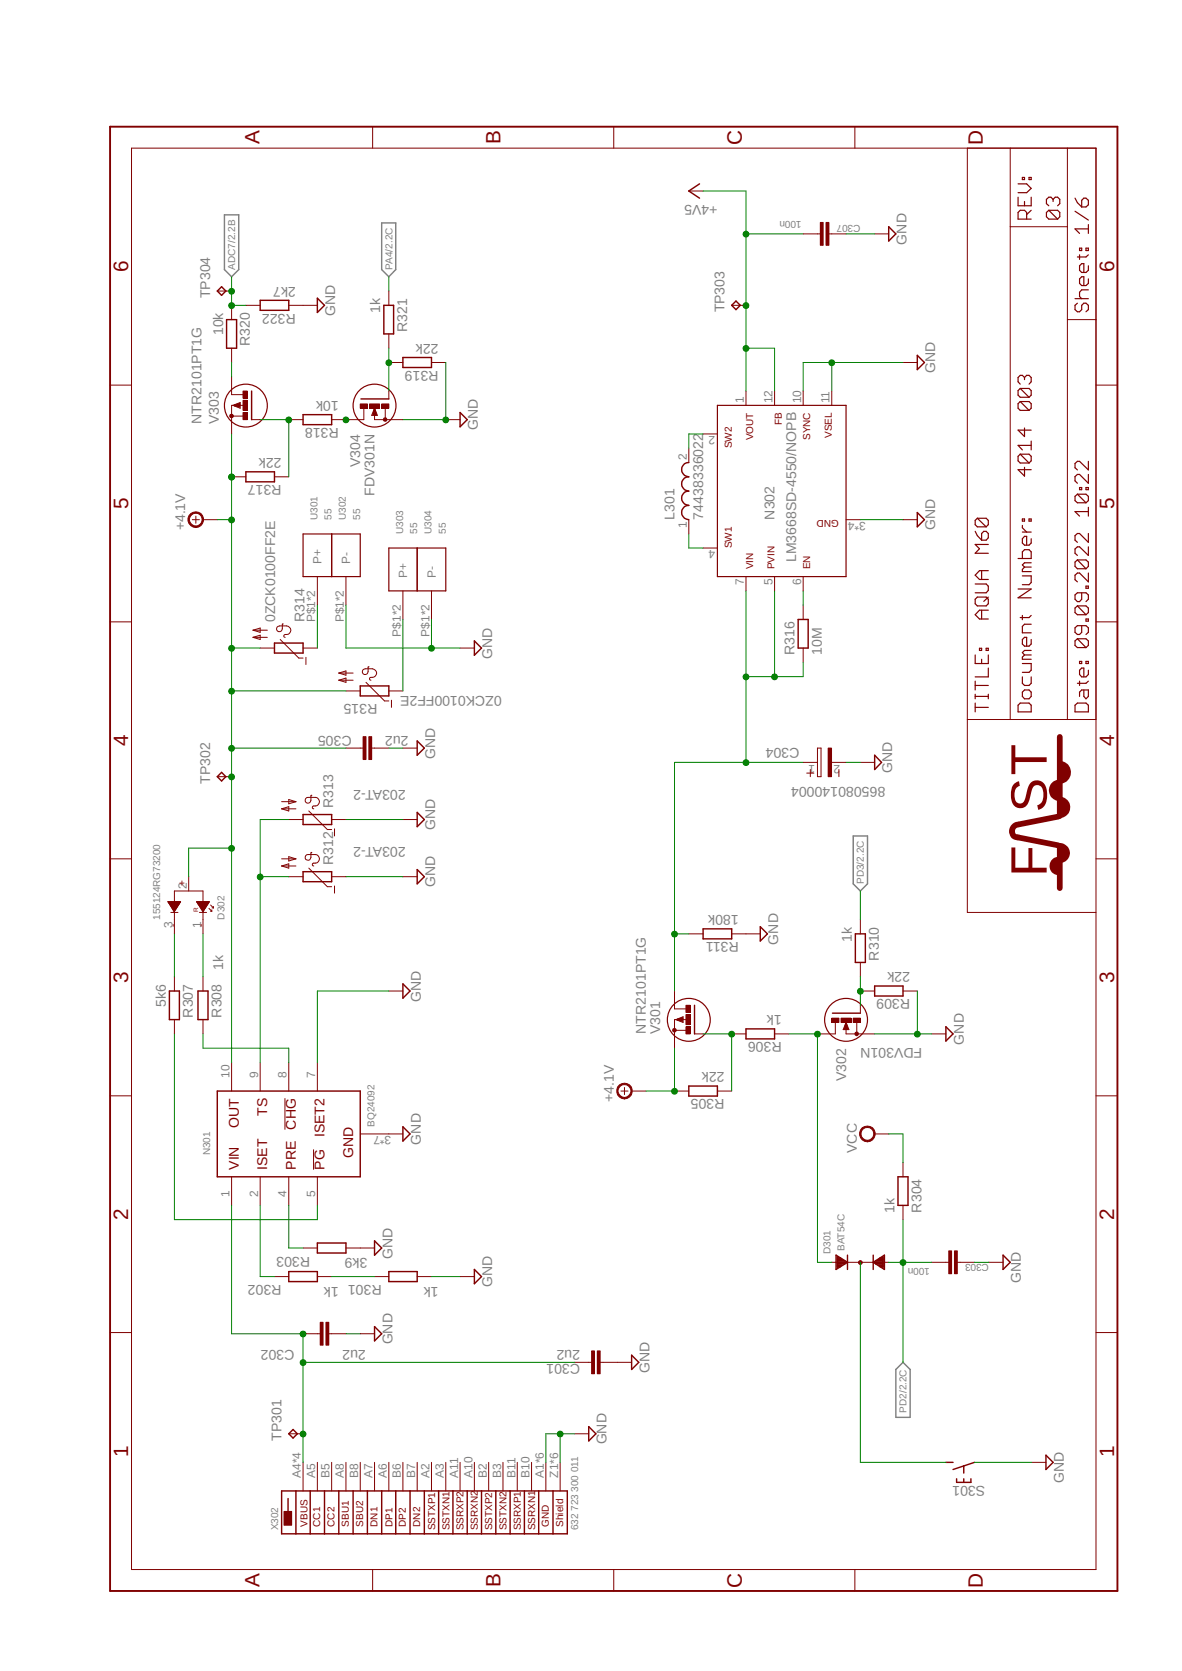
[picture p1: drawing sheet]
<svg xmlns="http://www.w3.org/2000/svg" width="210mm" height="297mm" viewBox="0 0 210 297" stroke-linecap="round" stroke-linejoin="round" font-family="sans-serif">
<defs><g id="words">
<text font-size="9.1" fill="#800000" x="186" y="155.8" transform="rotate(-90 186 155.8)">F ST</text>
<g font-size="3.7" fill="#800000">
<text x="46.1" y="25.7" transform="rotate(-90 46.1 25.7)">A</text>
<text x="88.9" y="25.7" transform="rotate(-90 88.9 25.7)">B</text>
<text x="131.8" y="25.7" transform="rotate(-90 131.8 25.7)">C</text>
<text x="174.6" y="25.7" transform="rotate(-90 174.6 25.7)">D</text>
<text x="22.8" y="48.4" transform="rotate(-90 22.8 48.4)">6</text>
<text x="198" y="48.4" transform="rotate(-90 198 48.4)">6</text>
<text x="22.8" y="90.5" transform="rotate(-90 22.8 90.5)">5</text>
<text x="198" y="90.5" transform="rotate(-90 198 90.5)">5</text>
<text x="22.8" y="132.6" transform="rotate(-90 22.8 132.6)">4</text>
<text x="198" y="132.6" transform="rotate(-90 198 132.6)">4</text>
<text x="22.8" y="174.7" transform="rotate(-90 22.8 174.7)">3</text>
<text x="198" y="174.7" transform="rotate(-90 198 174.7)">3</text>
<text x="22.8" y="216.8" transform="rotate(-90 22.8 216.8)">2</text>
<text x="198" y="216.8" transform="rotate(-90 198 216.8)">2</text>
<text x="22.8" y="259" transform="rotate(-90 22.8 259)">1</text>
<text x="198" y="259" transform="rotate(-90 198 259)">1</text>
<text x="46.1" y="282.1" transform="rotate(-90 46.1 282.1)">A</text>
<text x="88.9" y="282.1" transform="rotate(-90 88.9 282.1)">B</text>
<text x="131.8" y="282.2" transform="rotate(-90 131.8 282.2)">C</text>
<text x="174.6" y="282.2" transform="rotate(-90 174.6 282.2)">D</text>
</g>
<g font-size="2.5" fill="#808080">
<text x="127.5" y="36.5" transform="rotate(-180 127.5 36.5)">+4V5</text>
<text x="161.1" y="43.5" transform="rotate(-90 161.1 43.5)">GND</text>
<text x="37.3" y="53" transform="rotate(-90 37.3 53)">TP304</text>
<text x="52.6" y="51" transform="rotate(-180 52.6 51)">2k7</text>
<text x="39.6" y="59.6" transform="rotate(-90 39.6 59.6)">10k</text>
<text x="52.6" y="55.8" transform="rotate(-180 52.6 55.8)">R322</text>
<text x="59.6" y="56.2" transform="rotate(-90 59.6 56.2)">GND</text>
<text x="67.6" y="55.7" transform="rotate(-90 67.6 55.7)">1k</text>
<text x="72.3" y="59" transform="rotate(-90 72.3 59)">R321</text>
<text x="128.7" y="55.5" transform="rotate(-90 128.7 55.5)">TP303</text>
<text x="44.4" y="61.6" transform="rotate(-90 44.4 61.6)">R320</text>
<text x="77.9" y="61.1" transform="rotate(-180 77.9 61.1)">22k</text>
<text x="77.9" y="65.9" transform="rotate(-180 77.9 65.9)">R319</text>
<text x="60.2" y="71.3" transform="rotate(-180 60.2 71.3)">10k</text>
<text x="166.2" y="66.3" transform="rotate(-90 166.2 66.3)">GND</text>
<text x="35.8" y="75.4" transform="rotate(-90 35.8 75.4)">NTR2101PT1G</text>
<text x="38.9" y="75.4" transform="rotate(-90 38.9 75.4)">V303</text>
<text x="60.2" y="76.1" transform="rotate(-180 60.2 76.1)">R318</text>
<text x="84.9" y="76.5" transform="rotate(-90 84.9 76.5)">GND</text>
<text x="50" y="81.4" transform="rotate(-180 50 81.4)">22k</text>
<text x="64" y="83" transform="rotate(-90 64 83)">V304</text>
<text x="50" y="86.2" transform="rotate(-180 50 86.2)">R317</text>
<text x="66.5" y="88.1" transform="rotate(-90 66.5 88.1)">FDV301N</text>
<text x="32.9" y="94.3" transform="rotate(-90 32.9 94.3)">+4.1V</text>
<text x="119.8" y="92.4" transform="rotate(-90 119.8 92.4)">L301</text>
<text x="124.9" y="92.4" transform="rotate(-90 124.9 92.4)">74438336022</text>
<text x="137.6" y="92.4" transform="rotate(-90 137.6 92.4)">N302</text>
<text x="166.2" y="94.3" transform="rotate(-90 166.2 94.3)">GND</text>
<text x="141.4" y="99.9" transform="rotate(-90 141.4 99.9)">LM3668SD-4550/NOPB</text>
<text x="48.9" y="110.6" transform="rotate(-90 48.9 110.6)">0ZCK0100FF2E</text>
<text x="54.1" y="110.6" transform="rotate(-90 54.1 110.6)">R314</text>
<text x="87.5" y="117.1" transform="rotate(-90 87.5 117.1)">GND</text>
<text x="141.2" y="116.5" transform="rotate(-90 141.2 116.5)">R316</text>
<text x="146" y="116.5" transform="rotate(-90 146 116.5)">10M</text>
<text x="67.1" y="125.1" transform="rotate(-180 67.1 125.1)">R315</text>
<text x="89.2" y="123.7" transform="rotate(-180 89.2 123.7)">0ZCK0100FF2E</text>
<text x="62.5" y="130.8" transform="rotate(-180 62.5 130.8)">C305</text>
<text x="72.6" y="130.8" transform="rotate(-180 72.6 130.8)">2u2</text>
<text x="77.3" y="134.9" transform="rotate(-90 77.3 134.9)">GND</text>
<text x="142.1" y="133" transform="rotate(-180 142.1 133)">C304</text>
<text x="158.5" y="137.4" transform="rotate(-90 158.5 137.4)">GND</text>
<text x="37.3" y="139.3" transform="rotate(-90 37.3 139.3)">TP302</text>
<text x="59.2" y="143.6" transform="rotate(-90 59.2 143.6)">R313</text>
<text x="72.1" y="140.5" transform="rotate(-180 72.1 140.5)">203AT-2</text>
<text x="157.3" y="140" transform="rotate(-180 157.3 140)">865080140004</text>
<text x="77.3" y="147.6" transform="rotate(-90 77.3 147.6)">GND</text>
<text x="59.2" y="153.8" transform="rotate(-90 59.2 153.8)">R312</text>
<text x="72.1" y="150.6" transform="rotate(-180 72.1 150.6)">203AT-2</text>
<text x="77.3" y="157.7" transform="rotate(-90 77.3 157.7)">GND</text>
<text x="131.3" y="162.7" transform="rotate(-180 131.3 162.7)">180k</text>
<text x="131.3" y="167.5" transform="rotate(-180 131.3 167.5)">R311</text>
<text x="138.3" y="167.9" transform="rotate(-90 138.3 167.9)">GND</text>
<text x="151.3" y="167.4" transform="rotate(-90 151.3 167.4)">1k</text>
<text x="39.6" y="172.5" transform="rotate(-90 39.6 172.5)">1k</text>
<text x="156.1" y="170.7" transform="rotate(-90 156.1 170.7)">R310</text>
<text x="161.7" y="172.8" transform="rotate(-180 161.7 172.8)">22k</text>
<text x="29.5" y="178.9" transform="rotate(-90 29.5 178.9)">5k6</text>
<text x="74.8" y="178.1" transform="rotate(-90 74.8 178.1)">GND</text>
<text x="161.7" y="177.6" transform="rotate(-180 161.7 177.6)">R309</text>
<text x="34.2" y="180.9" transform="rotate(-90 34.2 180.9)">R307</text>
<text x="39.3" y="180.9" transform="rotate(-90 39.3 180.9)">R308</text>
<text x="114.8" y="183.8" transform="rotate(-90 114.8 183.8)">NTR2101PT1G</text>
<text x="117.3" y="183.8" transform="rotate(-90 117.3 183.8)">V301</text>
<text x="138.9" y="180.5" transform="rotate(-180 138.9 180.5)">1k</text>
<text x="138.9" y="185.3" transform="rotate(-180 138.9 185.3)">R306</text>
<text x="171.2" y="185.7" transform="rotate(-90 171.2 185.7)">GND</text>
<text x="128.7" y="190.6" transform="rotate(-180 128.7 190.6)">22k</text>
<text x="163.9" y="186.3" transform="rotate(-180 163.9 186.3)">FDV301N</text>
<text x="109" y="195.8" transform="rotate(-90 109 195.8)">+4.1V</text>
<text x="128.7" y="195.4" transform="rotate(-180 128.7 195.4)">R305</text>
<text x="150.3" y="192.2" transform="rotate(-90 150.3 192.2)">V302</text>
<text x="74.8" y="203.5" transform="rotate(-90 74.8 203.5)">GND</text>
<text x="152.2" y="204.9" transform="rotate(-90 152.2 204.9)">VCC</text>
<text x="159" y="215.5" transform="rotate(-90 159 215.5)">1k</text>
<text x="163.7" y="215.5" transform="rotate(-90 163.7 215.5)">R304</text>
<text x="55.1" y="223.4" transform="rotate(-180 55.1 223.4)">R303</text>
<text x="65.3" y="223.6" transform="rotate(-180 65.3 223.6)">3k9</text>
<text x="69.7" y="223.8" transform="rotate(-90 69.7 223.8)">GND</text>
<text x="50" y="228.4" transform="rotate(-180 50 228.4)">R302</text>
<text x="60.2" y="228.7" transform="rotate(-180 60.2 228.7)">1k</text>
<text x="67.8" y="228.4" transform="rotate(-180 67.8 228.4)">R301</text>
<text x="77.9" y="228.7" transform="rotate(-180 77.9 228.7)">1k</text>
<text x="87.5" y="228.8" transform="rotate(-90 87.5 228.8)">GND</text>
<text x="181.4" y="228.1" transform="rotate(-90 181.4 228.1)">GND</text>
<text x="52.3" y="240" transform="rotate(-180 52.3 240)">C302</text>
<text x="65" y="240" transform="rotate(-180 65 240)">2u2</text>
<text x="69.7" y="239" transform="rotate(-90 69.7 239)">GND</text>
<text x="103.1" y="240" transform="rotate(-180 103.1 240)">2u2</text>
<text x="103.1" y="242.5" transform="rotate(-180 103.1 242.5)">C301</text>
<text x="115.4" y="244.1" transform="rotate(-90 115.4 244.1)">GND</text>
<text x="50" y="256.1" transform="rotate(-90 50 256.1)">TP301</text>
<text x="107.8" y="256.8" transform="rotate(-90 107.8 256.8)">GND</text>
<text x="189" y="263.6" transform="rotate(-90 189 263.6)">GND</text>
<text x="175" y="264.1" transform="rotate(-180 175 264.1)">S301</text>
</g>
<g font-size="2.5" fill="#800000">
<text x="42.4" y="200.5" transform="rotate(-90 42.4 200.5)">OUT</text>
<text x="47.5" y="198.4" transform="rotate(-90 47.5 198.4)">TS</text>
<text x="52.6" y="200.8" transform="rotate(-90 52.6 200.8)">CHG</text>
<text x="57.7" y="202.1" transform="rotate(-90 57.7 202.1)">ISET2</text>
<text x="42.4" y="207.9" transform="rotate(-90 42.4 207.9)">VIN</text>
<text x="47.5" y="207.9" transform="rotate(-90 47.5 207.9)">ISET</text>
<text x="52.6" y="207.9" transform="rotate(-90 52.6 207.9)">PRE</text>
<text x="57.7" y="207.9" transform="rotate(-90 57.7 207.9)">PG</text>
<text x="62.7" y="205.9" transform="rotate(-90 62.7 205.9)">GND</text>
</g>
<g font-size="2.1" fill="#808080">
<text x="132.2" y="71.7" transform="rotate(-90 132.2 71.7)">1</text>
<text x="137.2" y="71.7" transform="rotate(-90 137.2 71.7)">12</text>
<text x="142.3" y="71.7" transform="rotate(-90 142.3 71.7)">10</text>
<text x="147.4" y="71.7" transform="rotate(-90 147.4 71.7)">11</text>
<text x="127.1" y="77.5" transform="rotate(-180 127.1 77.5)">2</text>
<text x="122" y="81.8" transform="rotate(-90 122 81.8)">2</text>
<text x="122" y="93.9" transform="rotate(-90 122 93.9)">1</text>
<text x="153.8" y="92.7" transform="rotate(-180 153.8 92.7)">3*4</text>
<text x="57.1" y="100.2" transform="rotate(-90 57.1 100.2)">P+</text>
<text x="62.2" y="100.2" transform="rotate(-90 62.2 100.2)">P-</text>
<text x="127.1" y="97.8" transform="rotate(-180 127.1 97.8)">4</text>
<text x="72.3" y="102.7" transform="rotate(-90 72.3 102.7)">P+</text>
<text x="77.4" y="102.7" transform="rotate(-90 77.4 102.7)">P-</text>
<text x="132.2" y="104.1" transform="rotate(-90 132.2 104.1)">7</text>
<text x="137.2" y="104.1" transform="rotate(-90 137.2 104.1)">5</text>
<text x="142.3" y="104.1" transform="rotate(-90 142.3 104.1)">6</text>
<text x="56" y="110.6" transform="rotate(-90 56 110.6)">P$1*2</text>
<text x="61.1" y="110.6" transform="rotate(-90 61.1 110.6)">P$1*2</text>
<text x="71.2" y="113.2" transform="rotate(-90 71.2 113.2)">P$1*2</text>
<text x="76.3" y="113.2" transform="rotate(-90 76.3 113.2)">P$1*2</text>
<text x="144.9" y="135.9" transform="rotate(-180 144.9 135.9)">1</text>
<text x="149.3" y="135.9" transform="rotate(-180 149.3 135.9)">2</text>
<text x="33.2" y="158" transform="rotate(-90 33.2 158)">2</text>
<text x="30.6" y="165" transform="rotate(-90 30.6 165)">3</text>
<text x="35.7" y="165" transform="rotate(-90 35.7 165)">1</text>
<text x="40.8" y="191.6" transform="rotate(-90 40.8 191.6)">10</text>
<text x="45.8" y="191.6" transform="rotate(-90 45.8 191.6)">9</text>
<text x="50.9" y="191.6" transform="rotate(-90 50.9 191.6)">8</text>
<text x="56" y="191.6" transform="rotate(-90 56 191.6)">7</text>
<text x="69.5" y="201.9" transform="rotate(-180 69.5 201.9)">3*7</text>
<text x="40.8" y="212.7" transform="rotate(-90 40.8 212.7)">1</text>
<text x="45.8" y="212.7" transform="rotate(-90 45.8 212.7)">2</text>
<text x="50.9" y="212.7" transform="rotate(-90 50.9 212.7)">4</text>
<text x="56" y="212.7" transform="rotate(-90 56 212.7)">5</text>
<text x="53.5" y="262.7" transform="rotate(-90 53.5 262.7)">A4*4</text>
<text x="56" y="262.7" transform="rotate(-90 56 262.7)">A5</text>
<text x="58.5" y="262.7" transform="rotate(-90 58.5 262.7)">B5</text>
<text x="61.1" y="262.7" transform="rotate(-90 61.1 262.7)">A8</text>
<text x="63.6" y="262.7" transform="rotate(-90 63.6 262.7)">B8</text>
<text x="66.2" y="262.7" transform="rotate(-90 66.2 262.7)">A7</text>
<text x="68.7" y="262.7" transform="rotate(-90 68.7 262.7)">A6</text>
<text x="71.2" y="262.7" transform="rotate(-90 71.2 262.7)">B6</text>
<text x="73.8" y="262.7" transform="rotate(-90 73.8 262.7)">B7</text>
<text x="76.3" y="262.7" transform="rotate(-90 76.3 262.7)">A2</text>
<text x="78.9" y="262.7" transform="rotate(-90 78.9 262.7)">A3</text>
<text x="81.4" y="262.7" transform="rotate(-90 81.4 262.7)">A11</text>
<text x="83.9" y="262.7" transform="rotate(-90 83.9 262.7)">A10</text>
<text x="86.5" y="262.7" transform="rotate(-90 86.5 262.7)">B2</text>
<text x="89" y="262.7" transform="rotate(-90 89 262.7)">B3</text>
<text x="91.6" y="262.7" transform="rotate(-90 91.6 262.7)">B11</text>
<text x="94.1" y="262.7" transform="rotate(-90 94.1 262.7)">B10</text>
<text x="96.6" y="262.7" transform="rotate(-90 96.6 262.7)">A1*6</text>
<text x="99.2" y="262.7" transform="rotate(-90 99.2 262.7)">Z1*6</text>
</g>
<g font-size="1.8" fill="#808080">
<text x="142.4" y="39.3" transform="rotate(-180 142.4 39.3)">100n</text>
<text x="152.9" y="39.9" transform="rotate(-180 152.9 39.9)">C307</text>
<text x="41.8" y="47.9" transform="rotate(-90 41.8 47.9)">ADC7/2.2B</text>
<text x="69.7" y="47.9" transform="rotate(-90 69.7 47.9)">PA4/2.2C</text>
<text x="56.4" y="92.4" transform="rotate(-90 56.4 92.4)">U301</text>
<text x="58.9" y="92.4" transform="rotate(-90 58.9 92.4)">55</text>
<text x="61.5" y="92.4" transform="rotate(-90 61.5 92.4)">U302</text>
<text x="64" y="92.4" transform="rotate(-90 64 92.4)">55</text>
<text x="71.6" y="94.9" transform="rotate(-90 71.6 94.9)">U303</text>
<text x="74.1" y="94.9" transform="rotate(-90 74.1 94.9)">55</text>
<text x="76.7" y="94.9" transform="rotate(-90 76.7 94.9)">U304</text>
<text x="79.2" y="94.9" transform="rotate(-90 79.2 94.9)">55</text>
<text x="153.5" y="157.1" transform="rotate(-90 153.5 157.1)">PD3/2.2C</text>
<text x="28.4" y="163.4" transform="rotate(-90 28.4 163.4)">155124RG73200</text>
<text x="39.9" y="163.4" transform="rotate(-90 39.9 163.4)">D302</text>
<text x="66.5" y="200.3" transform="rotate(-90 66.5 200.3)">BQ24092</text>
<text x="37.3" y="205.4" transform="rotate(-90 37.3 205.4)">N301</text>
<text x="147.5" y="222.9" transform="rotate(-90 147.5 222.9)">D301</text>
<text x="150.1" y="222.4" transform="rotate(-90 150.1 222.4)">BAT54C</text>
<text x="165.2" y="225.4" transform="rotate(-180 165.2 225.4)">100n</text>
<text x="175.7" y="224.7" transform="rotate(-180 175.7 224.7)">C303</text>
<text x="161.1" y="251.1" transform="rotate(-90 161.1 251.1)">PD2/2.2C</text>
<text x="49.4" y="272" transform="rotate(-90 49.4 272)">X302</text>
<text x="102.7" y="272" transform="rotate(-90 102.7 272)">632 723 300 011</text>
</g>
<g font-size="1.8" fill="#800000">
<text x="138.9" y="75.6" transform="rotate(-90 138.9 75.6)">FB</text>
<text x="147.8" y="77.9" transform="rotate(-90 147.8 77.9)">VSEL</text>
<text x="130" y="79.7" transform="rotate(-90 130 79.7)">SW2</text>
<text x="133.8" y="78.3" transform="rotate(-90 133.8 78.3)">VOUT</text>
<text x="144" y="78.2" transform="rotate(-90 144 78.2)">SYNC</text>
<text x="149.1" y="92.4" transform="rotate(-180 149.1 92.4)">GND</text>
<text x="130" y="97.5" transform="rotate(-90 130 97.5)">SW1</text>
<text x="133.8" y="101.2" transform="rotate(-90 133.8 101.2)">VIN</text>
<text x="137.6" y="101.2" transform="rotate(-90 137.6 101.2)">PVIN</text>
<text x="144" y="101.2" transform="rotate(-90 144 101.2)">EN</text>
<text x="33" y="157.5" transform="rotate(-90 33 157.5)">+</text>
<text x="31.3" y="164.7" transform="rotate(-90 31.3 164.7)">-</text>
<text x="36.3" y="164.7" transform="rotate(-90 36.3 164.7)">-</text>
<text x="54.6" y="271.4" transform="rotate(-90 54.6 271.4)">VBUS</text>
<text x="56.9" y="271.4" transform="rotate(-90 56.9 271.4)">CC1</text>
<text x="59.4" y="271.4" transform="rotate(-90 59.4 271.4)">CC2</text>
<text x="62" y="271.4" transform="rotate(-90 62 271.4)">SBU1</text>
<text x="64.5" y="271.4" transform="rotate(-90 64.5 271.4)">SBU2</text>
<text x="67.1" y="271.4" transform="rotate(-90 67.1 271.4)">DN1</text>
<text x="69.7" y="271.4" transform="rotate(-90 69.7 271.4)">DP1</text>
<text x="72.1" y="271.4" transform="rotate(-90 72.1 271.4)">DP2</text>
<text x="74.6" y="271.4" transform="rotate(-90 74.6 271.4)">DN2</text>
<text x="77.3" y="272" transform="rotate(-90 77.3 272)">SSTXP1</text>
<text x="79.8" y="272" transform="rotate(-90 79.8 272)">SSTXN1</text>
<text x="82.4" y="272" transform="rotate(-90 82.4 272)">SSRXP2</text>
<text x="84.9" y="272" transform="rotate(-90 84.9 272)">SSRXN2</text>
<text x="87.5" y="272" transform="rotate(-90 87.5 272)">SSTXP2</text>
<text x="90" y="272" transform="rotate(-90 90 272)">SSTXN2</text>
<text x="92.5" y="272" transform="rotate(-90 92.5 272)">SSRXP1</text>
<text x="95.1" y="272" transform="rotate(-90 95.1 272)">SSRXN1</text>
<text x="97.5" y="271.4" transform="rotate(-90 97.5 271.4)">GND</text>
<text x="100" y="271.4" transform="rotate(-90 100 271.4)">Shield</text>
</g>
<text font-size="1.1" fill="#800000" x="35.2" y="162" transform="rotate(-90 35.2 162)">R</text>
</g></defs>
<path d="M19.2 22.2l179.9 261.1M199.1 22.2l-179.9 261.1" fill="none" stroke="#fff" stroke-width=".18"/>
<path d="M39.9 38.2h2.5v9.7l-1.3 1.3-1.2-1.3zM67.8 39.6h2.5v8.3l-1.2 1.3-1.3-1.3zM151.6 148.6h2.5v8.5l-1.2 1.3-1.3-1.3zM159.2 243.4l1.2-1.3 1.3 1.3v8.5h-2.5z" fill="none" stroke="#808080" stroke-width=".25"/>
<path d="M40.3 56.8h1.7v5.1h-1.7zM46.2 53.4h5.1v1.8h-5.1zM56.4 53l1.3 1.3-1.3 1.2zM68.2 54.3h1.7v5.1h-1.7zM53.8 73.7h5.1v1.8h-5.1zM71.6 63.5h5.1v1.8h-5.1zM81.7 73.3l1.3 1.3-1.3 1.3zM43.7 83.9h5.1v1.7h-5.1z" fill="none" stroke="#800000" stroke-width=".25"/>
<g fill="none" stroke="#800000" stroke-width=".18">
<path d="M23.4 26.3h171.3v252.7h-171.3zM66.2 22.5v3.8M109.1 22.5v3.8M151.9 22.5v3.8M171.9 26.3v135.9h22.8M179.5 26.3v101.6M189.7 26.3v101.6M41.1 54.3v2.5M43.7 54.3h2.5M51.3 54.3h5.1M69.1 51.7v2.6M69.1 59.4v2.5"/>
<path d="M179.5 40.3h10.2M189.7 56.8h5M19.6 68.5h3.8M41.1 61.9v2.5M51.3 74.6h2.5M58.9 74.6h2.6M69.1 64.4h2.5M76.7 64.4h2.5M79.2 74.6h2.5M194.7 68.5h3.8M41.1 84.8h2.6M48.8 84.8h2.5"/>
<path d="M19.6 110.5h3.8M194.7 110.5h3.8M171.9 127.9h22.8M19.6 152.7h3.8M194.7 152.7h3.8M19.6 194.8h3.8M194.7 194.8h3.8M19.6 236.9h3.8M56.4 237.1h.5M58.4 237.1h.5M194.7 236.9h3.8M66.2 279v3.8"/>
<path d="M109.1 279v3.8M151.9 279v3.8"/>
</g>
<g fill="none" stroke="#800000" stroke-width="1">
<path d="M187.7 139.8v1.6M188.3 139.1a1.4 1.4 0 0 0-1.4 1.4 1.4 1.4 0 0 0 1.4 1.4M188.3 131v13.8M188.5 135.8a1.54 1.54 0 0 1 1.3 1.6 1.54 1.54 0 0 1-1.5 1.4M189 136.5h-.2v1.8M180.9 146.6a1.18 1.18 0 0 0-1.1 .9 1.18 1.18 0 0 0 .6 1.3h.6M181.1 148.9l6.9 1.3M187.7 153.5v1.3M188 145.2l-6.9 1.3M188.1 150.3h.2M188.1 145.1h.2M188.3 152.8a1.15 1.15 0 0 0-1.3 1 1.15 1.15 0 0 0 1 1.3"/>
<path d="M188.3 152.9a1.27 1.27 0 0 0 1.3-1.3 1.27 1.27 0 0 0-1.3-1.2v7.5M188.5 142.1a1.41 1.41 0 0 1 1.2 1.5 1.41 1.41 0 0 1-1.4 1.3M188.8 143.1v1.3M189 151v1.5"/>
</g>
<path d="M189 136.8v1.2" fill="none" stroke="#800000" stroke-width="1.3"/>
<g fill="none" stroke="#800000" stroke-width=".21">
<path d="M180.9 35.1v1.5h2.3v-1.5M180.9 32.7h1.5l.8 .8-.8 .7h-1.5M181.7 31.5h.3v.4h-.3zM182 35.8v.8M182.4 38.9v-1.1l-.4-.4h-.7l-.4 .4v1.1h2.3M182.8 31.5h.4v.4h-.4zM183.2 37.4l-.8 .7M186.4 37.4l-.5 .4v.7l.5 .4h1.5M186.4 37.4h1.5l.4 .4v.7l-.4 .4M186.4 37.4l1.5 1.5M187.1 35.4l-.4-.3h-.3l-.5 .3v.8l.5 .4M187.1 35.4l.4-.3h.4l.4 .3v.8l-.4 .4"/>
<path d="M187.1 35.4v.4M191 37.5l2.4 1.6M191 35.2l.4 .8 .8 .8M192.2 35.6l.4-.4h.4l.4 .4v.8l-.4 .4h-.8zM193.4 39.9v1.6M191 53.1h2.4M191.4 53.9l-.4 .4v.7l.4 .4h.4l.4-.4v-.7l.4-.4h.4l.4 .4v.7l-.4 .4M191.8 44.1h.4v.4h-.4zM191.8 45.3v.8M193 44.1h.4v.4h-.4zM193.4 47.2v.8l-.4 .4h-.8l-.4-.4v-.8l.4-.3h.4v1.5M193.4 49.6v.8l-.4 .4h-.8l-.4-.4v-.8l.4-.4h.4v1.6"/>
<path d="M193.4 51.5h-1.2l-.4 .4v.8l.4 .4M193.4 45.3l-.4 .4h-1.6M193.4 40.7h-2.4l.8 .8M181.3 69l-.4 .4v.8l.4 .4h1.5M181.3 71.4l-.4 .4v.8l.4 .3h1.5M181.3 69h1.5l.4 .4v.8l-.4 .4M181.3 71.4h1.5l.4 .4v.8l-.4 .3M181.3 71.4l1.5 1.5M181.3 69l1.5 1.6M182 67.1l-.3-.4h-.4l-.4 .4v.8l.4 .4M182 67.1l.4-.4h.4l.4 .4v.8l-.4 .4M182 67.1v.4"/>
<path d="M182 76.1v1.5l-1.1-1.1h2.3M183.2 78.4v1.6M183.2 79.2h-2.3l.8 .8M173.3 94.4l.4 .8 .7 .8M173.7 92.1l-.4 .4v.8l.4 .3h1.5M173.7 92.1h1.5l.4 .4v.8l-.4 .3M173.7 92.1l1.5 1.5M174.4 94.8l.4-.4h.4l.4 .4v.8l-.4 .4h-.8zM175.6 96.8h-2.3l.7 .7-.7 .8h2.3M180.9 99.3h2.3v-1.2l-.4-.4h-.8l-.3 .4v1.2M181.3 80.7l-.4 .4v.8l.4 .4h1.5M181.3 80.7h1.5l.4 .4v.8l-.4 .4"/>
<path d="M181.3 80.7l1.5 1.6M181.7 92.2h.3v.4h-.3zM181.7 93.4v.4l.7 .8M181.7 94.6h1.5M182 83.1v1.5l-1.1-1.1h2.3M182.8 92.2h.4v.4h-.4zM183.2 95.8v.7l-.4 .4h-.8l-.3-.4v-.7l.3-.5h.4v1.6M191.4 87.8h1.6l.4 .4v.8l-.4 .4M191.4 99.5h1.6l.4 .4v.8l-.4 .4M191.4 87.8l-.4 .4v.8l.4 .4h1.6M191.4 99.5l-.4 .4v.8l.4 .4h1.6M191.4 99.5l1.6 1.6"/>
<path d="M191.4 87.8l1.6 1.6M191.8 86.7h.4v.3h-.4zM193 86.7h.4v.3h-.4zM193.4 82v1.5l-1.6-1.5h-.4l-.4 .4v.7l.4 .4M193.4 84.3v1.6l-1.6-1.6h-.4l-.4 .4v.8l.4 .4M193.4 90.2v1.5M193.4 94.8v1.6l-1.6-1.6h-.4l-.4 .4v.8l.4 .4M193.4 97.2v1.5l-1.6-1.5h-.4l-.4 .4v.7l.4 .4M193.4 90.9h-2.4l.8 .8M173.3 116.4v1.5h2.3v-1.5M173.3 103.8h1.9l.4 .4v.7l-.4 .5h-1.9M173.7 106.1h1.5l.4 .4v.8l-.4 .4h-1.5l-.4-.4v-.8z"/>
<path d="M174 115.2h.4v.4h-.4zM174.4 101.4v1.6M174.4 108.5v1.5M174.4 117.2v.7M175.2 115.2h.4v.4h-.4zM175.6 118.7v1.6h-2.3M175.6 108.5h-1.6l-.7 .8 .7 .7h1.6M175.6 106.1l-.8 .8M175.6 101.4h-1.6l-.7 .8 .7 .8h1.6M180.9 104.7h2.3l-2.3 1.6h2.3M181.7 117.9h1.5v1.2l-.4 .4h-1.1M181.7 102.4h1.5v1.1l-.4 .4h-1.1"/>
<path d="M181.7 109.4v.8M182 100.8l-.3 .4v.4h1.5M182 116.4l-.3 .4v.4h1.5M182 116.4h1.2M182 100.8h1.2M183.2 113.7v.8l-.4 .4h-.8l-.3-.4v-.8l.3-.4h.4v1.6M183.2 111h-1.2l-.3 .3v1.2h1.5M183.2 115.6h-1.2l-.3 .4 .3 .4M183.2 109.4l-.4 .4h-1.5M183.2 100h-1.2l-.3 .4 .3 .4M191.4 107.7h1.6l.4 .4v.8l-.4 .4M191.4 113.5h1.6l.4 .4v.8l-.4 .4"/>
<path d="M191.4 107.7l-.4 .4v.8l.4 .4h1.6M191.4 113.5l-.4 .4v.8l.4 .4h1.6M191.4 113.5l1.6 1.6M191.4 107.7l1.6 1.6M191.8 117.6h.4v.3h-.4zM192.2 105.4v1.1l-.4 .4h-.4l-.4-.4v-.8l.4-.3h1.6l.4 .3v.8l-.4 .4M192.2 111.2v1.2l-.4 .4h-.4l-.4-.4v-.8l.4-.4h1.6l.4 .4v.8l-.4 .4M193 104.2h.4v.4h-.4zM193 110h.4v.4h-.4zM193 117.6h.4v.3h-.4zM193.4 101.9v1.5l-1.6-1.5h-.4l-.4 .3v.8l.4 .4M193.4 119.1v.8l-.4 .4h-.8l-.4-.4v-.8l.4-.4h.4v1.6"/>
<path d="M173.3 125.7h2.3M173.3 121.1v1.5M173.3 123.4v.8M173.3 125v1.5M173.3 123.8h2.3M173.3 121.8h2.3M175.6 123.4v.8M180.9 125.3l.4-.3h1.5l.4 .3v1.2h-2.3zM181.7 120.3v1.2l.3 .3h.8l.4-.3v-1.2M182 122.6h.8l.4 .4v.8l-.4 .4h-.8l-.3-.4v-.8zM191 125.3l.4-.3h1.6l.4 .3v1.2h-2.4zM191.8 121.1v.7"/>
<path d="M192.6 122.6v1.2l.4 .4 .4-.4v-1.2h-1.2l-.4 .4v.8M193.4 121.1l-.4 .4h-1.6"/>
</g>
<path d="M19.6 22.5h178.9v260.3h-178.9z" fill="none" stroke="#800000" stroke-width=".34"/>
<path d="M57.9 235h.5v4.1h-.5z" fill-rule="evenodd" fill="#800000"/>
<path d="M57.9 235h.5v4.1h-.5z" fill="none" stroke="#800000" stroke-width=".18"/>
<path d="M56.9 235h.5v4.1h-.5z" fill-rule="evenodd" fill="#800000"/>
<path d="M64 133h.5M66 133h.5M69.1 201.5h2.5M48.8 226.9h2.5M53.8 237.1h2.6M53.8 221.8h2.6M56.4 226.9h2.5M56.9 235h.5v4.1h-.5zM58.9 237.1h2.6M61.5 221.8h5M64 237.1h2.5M81.7 226.9h2.6" fill="none" stroke="#800000" stroke-width=".18"/>
<path d="M71.6 200.3l1.3 1.2-1.3 1.3zM51.3 226h5.1v1.8h-5.1zM56.4 220.9h5.1v1.8h-5.1zM66.5 220.6l1.3 1.2-1.3 1.3zM66.5 235.8l1.3 1.3-1.3 1.2zM84.3 225.6l1.3 1.3-1.3 1.3z" fill="none" stroke="#800000" stroke-width=".25"/>
<path d="M65.5 130.9h.5v4.1h-.5z" fill-rule="evenodd" fill="#800000"/>
<path d="M65.5 130.9h.5v4.1h-.5z" fill="none" stroke="#800000" stroke-width=".18"/>
<path d="M64.5 130.9h.5v4.1h-.5z" fill-rule="evenodd" fill="#800000"/>
<g fill="none" stroke="#800000" stroke-width=".18">
<path d="M160.4 92.4h2.6M81.7 115.2h2.6M61.5 133h2.5M64.5 130.9h.5v4.1h-.5zM66.5 133h2.6M71.6 133h2.5M31 173.6v2.5M36.1 173.6v2.5M69.1 176.1h2.5M122.4 166h2.5M130 166h5.1M152.9 176.1h2.5"/>
<path d="M152.9 163.4v2.6M152.9 171.1v2.5M160.4 176.1h2.6M31 181.2v2.6M36.1 181.2v2.6M119.8 193.9h2.6M127.5 193.9h2.5M130 183.8h2.5M137.6 183.8h2.6M165.5 183.8h2.6M104.6 242.1h.5M106.6 242.1h.5"/>
</g>
<g fill="none" stroke="#800000" stroke-width=".25">
<path d="M163 91.1l1.3 1.3-1.3 1.2zM84.3 113.9l1.3 1.3-1.3 1.3zM74.1 131.7l1.3 1.3-1.3 1.2zM30.1 176.1h1.8v5.1h-1.8zM35.2 176.1h1.8v5.1h-1.8zM71.6 174.9l1.3 1.2-1.3 1.3zM124.9 165.1h5.1v1.8h-5.1zM135.1 164.7l1.3 1.3-1.3 1.3zM152 166h1.8v5.1h-1.8zM155.4 175.3h5v1.7h-5zM122.4 193h5.1v1.8h-5.1zM132.5 182.9h5.1v1.8h-5.1z"/>
<path d="M168.1 182.5l1.2 1.3-1.2 1.2z"/>
</g>
<path d="M106.1 240.1h.5v4.1h-.5z" fill-rule="evenodd" fill="#800000"/>
<path d="M106.1 240.1h.5v4.1h-.5z" fill="none" stroke="#800000" stroke-width=".18"/>
<path d="M105.1 240.1h.5v4.1h-.5z" fill-rule="evenodd" fill="#800000"/>
<g fill="none" stroke="#800000" stroke-width=".18">
<path d="M50 142.5h2.6M50 143.8l1.3-.4v.7zM50 143.8h2.6M51.3 142.1l1.3 .4-1.3 .4zM51.3 145.7h2.5M54.9 144.1l3.3 3.3h.7M55.4 141.4h-.2a1.44 1.44 0 0 1-.2 1.3 .52 .52 0 0 1-.8-.3 .52 .52 0 0 1 .5-.7h1.3a.78 .78 0 0 1 .8 .9 .78 .78 0 0 1-1 .7l-.3 .1 .1 .3 .2 .1M58.9 145.7h2.6M59.4 147.3v1.3M71.6 145.7h2.5M152.9 178.7v1.4M148.4 181.7v2.1h-3.2"/>
<path d="M150.3 182.9v.9h5.1M150.3 181.7l.5 1.3h-1zM152.2 181.7v2.1M66.5 226.9h2.6M74.1 226.9h2.6M102.1 242.1h2.5M102.1 254.8h2.5M105.1 240.1h.5v4.1h-.5zM107.1 242.1h5.1"/>
</g>
<path d="M53.8 144.8h5.1v1.8h-5.1zM74.1 144.4l1.3 1.3-1.3 1.2zM147.9 180.1h5M69.1 226h5v1.8h-5zM104.6 253.6l1.3 1.2-1.3 1.3zM112.2 240.9l1.3 1.2-1.3 1.3z" fill="none" stroke="#800000" stroke-width=".25"/>
<path d="M150.3 182.6v.3h.3l-.3-.9-.2 .9" fill="none" stroke="#800000" stroke-width=".34"/>
<path d="M152 183.5h.4v.5l-.2 .1-.2-.1z" fill-rule="evenodd" fill="#800000"/>
<path d="M152 183.5h.4v.5l-.2 .1-.2-.1z" fill="none" stroke="#800000" stroke-width=".18"/>
<circle cx="150.3" cy="181.3" r="3.8" fill="none" stroke="#800000" stroke-width=".21"/>
<path d="M151.6 181h1.3v.7h-1.3z" fill-rule="evenodd" fill="#800000"/>
<path d="M151.6 181h1.3v.7h-1.3z" fill="none" stroke="#800000" stroke-width=".18"/>
<path d="M147.8 181h1.3v.7h-1.3z" fill-rule="evenodd" fill="#800000"/>
<path d="M147.8 181h1.3v.7h-1.3z" fill="none" stroke="#800000" stroke-width=".18"/>
<path d="M149.4 181h1.8v.7h-1.8z" fill-rule="evenodd" fill="#800000"/>
<path d="M64.6 72.6v2h-3.1M66.5 73.7v.9h5.1M66.5 72.6l.6 1.2h-1.1zM68.5 72.6v2M69.1 69.5v1.4M149.4 181h1.8v.7h-1.8z" fill="none" stroke="#800000" stroke-width=".18"/>
<path d="M64.1 70.9h5" fill="none" stroke="#800000" stroke-width=".25"/>
<path d="M66.5 73.4v.3h.3l-.3-.9-.2 .9" fill="none" stroke="#800000" stroke-width=".34"/>
<path d="M68.2 74.3h.5v.5h-.5z" fill-rule="evenodd" fill="#800000"/>
<path d="M68.2 74.3h.5v.5h-.5z" fill="none" stroke="#800000" stroke-width=".18"/>
<circle cx="66.5" cy="72.1" r="3.8" fill="none" stroke="#800000" stroke-width=".21"/>
<path d="M67.8 71.8h1.3v.8h-1.3z" fill-rule="evenodd" fill="#800000"/>
<path d="M67.8 71.8h1.3v.8h-1.3z" fill="none" stroke="#800000" stroke-width=".18"/>
<path d="M64 71.8h1.3v.8h-1.3z" fill-rule="evenodd" fill="#800000"/>
<path d="M64 71.8h1.3v.8h-1.3z" fill="none" stroke="#800000" stroke-width=".18"/>
<path d="M65.7 71.8h1.7v.8h-1.7z" fill-rule="evenodd" fill="#800000"/>
<path d="M65.7 71.8h1.7v.8h-1.7zM119.8 176.1v3.2h2M119.8 183.1h2.1M120.1 181.2l1.3-.5v1zM120.1 181.2h-.3v5.1M121.2 181.2h.9M123.4 183.8h1.5" fill="none" stroke="#800000" stroke-width=".18"/>
<path d="M123.4 178.7v5.1" fill="none" stroke="#800000" stroke-width=".25"/>
<path d="M121 181.2h.2v-.2l-.8 .2 .8 .3" fill="none" stroke="#800000" stroke-width=".34"/>
<path d="M119.6 182.9h.5l.1 .2-.1 .2-.3 .2-.2-.2z" fill-rule="evenodd" fill="#800000"/>
<path d="M119.6 182.9h.5l.1 .2-.1 .2-.3 .2-.2-.2z" fill="none" stroke="#800000" stroke-width=".18"/>
<circle cx="122.4" cy="181.3" r="3.8" fill="none" stroke="#800000" stroke-width=".21"/>
<path d="M121.9 182.5h.7v1.3h-.7z" fill-rule="evenodd" fill="#800000"/>
<path d="M121.9 182.5h.7v1.3h-.7z" fill="none" stroke="#800000" stroke-width=".18"/>
<path d="M121.9 178.7h.7v1.3h-.7z" fill-rule="evenodd" fill="#800000"/>
<path d="M121.9 178.7h.7v1.3h-.7z" fill="none" stroke="#800000" stroke-width=".18"/>
<path d="M121.9 180.3h.7v1.8h-.7z" fill-rule="evenodd" fill="#800000"/>
<path d="M41.1 67v3.1h2M41.1 74h2.1M41.4 72.1l1.3-.6v1.1zM41.4 72.1h-.3v5M42.5 72.1h.9M44.7 74.6h1.5M121.9 180.3h.7v1.8h-.7z" fill="none" stroke="#800000" stroke-width=".18"/>
<path d="M44.7 69.5v5.1" fill="none" stroke="#800000" stroke-width=".25"/>
<path d="M42.3 72.1h.2v-.3l-.8 .3 .8 .2" fill="none" stroke="#800000" stroke-width=".34"/>
<path d="M40.9 73.7h.5l.1 .3-.1 .2h-.5z" fill-rule="evenodd" fill="#800000"/>
<path d="M40.9 73.7h.5l.1 .3-.1 .2h-.5z" fill="none" stroke="#800000" stroke-width=".18"/>
<circle cx="43.7" cy="72.1" r="3.8" fill="none" stroke="#800000" stroke-width=".21"/>
<path d="M43.2 73.3h.7v1.3h-.7z" fill-rule="evenodd" fill="#800000"/>
<path d="M43.2 73.3h.7v1.3h-.7z" fill="none" stroke="#800000" stroke-width=".18"/>
<path d="M43.2 69.5h.7v1.3h-.7z" fill-rule="evenodd" fill="#800000"/>
<path d="M43.2 69.5h.7v1.3h-.7z" fill="none" stroke="#800000" stroke-width=".18"/>
<path d="M43.2 71.2h.7v1.7h-.7z" fill-rule="evenodd" fill="#800000"/>
<path d="M38.6 51.7h2.5M130 54.3h2.5M145.2 41.6h.6M147.3 41.6h.5M155.4 41.6h2.5M43.2 71.2h.7v1.7h-.7zM160.4 206.6v2.6M160.4 214.2v2.6M175.7 224.4h2.5M51.3 254.8h2.5" fill="none" stroke="#800000" stroke-width=".18"/>
<path d="M39.4 51l.7 .7-.7 .8-.8-.8zM130 54.3l.8-.8 .7 .8-.7 .7zM157.9 40.3l1.3 1.3-1.3 1.2zM159.6 209.2h1.7v5h-1.7zM178.2 223.1l1.3 1.3-1.3 1.2zM52.1 254.1l.7 .7-.7 .8-.8-.8z" fill="none" stroke="#800000" stroke-width=".25"/>
<path d="M145.8 39.5h.5v4.1h-.5z" fill-rule="evenodd" fill="#800000"/>
<path d="M145.8 39.5h.5v4.1h-.5z" fill="none" stroke="#800000" stroke-width=".18"/>
<path d="M146.8 39.5h.5v4.1h-.5z" fill-rule="evenodd" fill="#800000"/>
<g fill="none" stroke="#800000" stroke-width=".18">
<path d="M146.8 39.5h.5v4.1h-.5zM142.7 41.6h2.5M147.8 41.6h2.5M34.2 92.4h1.2M34.8 91.7v1.3M56.4 102.5v5.1M61.5 102.5v5.1M71.6 105v5.1M76.7 105v5.1M33.5 155.8v2.6M50 153.9l1.3-.4v.8zM50 152.7h2.6"/>
<path d="M50 153.9h2.6M51.3 152.3l1.3 .4-1.3 .3zM51.3 155.8h2.5M54.9 154.3l3.3 3.3h.7M55.4 151.5l-.2 .1a1.44 1.44 0 0 1-.2 1.2 .52 .52 0 0 1-.8-.2 .52 .52 0 0 1 .5-.7h1.3a.78 .78 0 0 1 .8 .9 .78 .78 0 0 1-1 .6l-.3 .2 .1 .3h.2M58.9 155.8h2.6M59.4 157.5v1.2M71.6 155.8h2.5M29.8 160.3h2.3l-1.2 1.8zM29.8 160.3h.1M29.9 160.3v.1M30 160.3v.2"/>
<path d="M30 160.3v.3M30.1 160.3v.4M30.1 160.3v.5M30.2 160.3v.6M30.3 160.3v.7M30.4 162.2h1.2M30.4 160.3v.8M30.4 160.3v.9M30.5 160.3v1M30.5 160.3v1.1M30.6 160.3v1.2M30.6 160.3v1.3"/>
<path d="M30.7 160.3v1.4M30.8 160.3v1.5M30.9 160.3v1.6M30.9 160.3v1.7M31 162v-3.6h5.1v3.6M31 162.2v3.8M31 160.3v1.6M31.1 160.3v1.5M31.2 160.3v1.4M31.2 160.3v1.3M31.3 160.3v1.2M31.4 160.3v1.1"/>
<path d="M31.4 160.3v1M31.5 160.3v.9M31.5 160.3v.8M31.6 160.3v.7M31.7 160.3v.7M31.7 160.3v.5M31.8 160.3v.4M31.9 160.3v.4M31.9 160.3v.2M32 160.3v.1M34.9 160.3h2.3l-1.1 1.8zM35 160.3v.1"/>
<path d="M35.1 160.3v.1M35.1 160.3v.2M35.2 160.3v.4M35.3 160.3v.5M35.3 160.3v.7M35.4 162.2h1.3M35.4 160.3v.7M35.5 160.3v.8M35.6 160.3v.9M35.6 160.3v1M35.7 160.3v1.1M35.7 160.3v1.2"/>
<path d="M35.8 160.3v1.3M35.9 160.3v1.4M35.9 160.3v1.5M36 160.3v1.6M36.1 162.2v3.8M36.1 160.3v1.7M36.2 160.3v1.5M36.3 160.3v1.4M36.4 160.3v1.2M36.5 160.3v1.1M36.6 160.3v.9M36.7 160.3v.8"/>
<path d="M36.7 160.3v.7M36.8 160.3v.6M36.9 160.3v.5M37 160.3v.4M37 160.3v.3M37.1 160.3v.2M37.1 161.5l.5 .5M37.1 160.3v.1M37.4 162h.2M37.4 160.9l.5 .5M37.6 161.7v.3M37.7 161.4h.2"/>
<path d="M37.9 161.1v.3M41.1 188.8v5.1M46.2 188.8v5.1M50.6 195.2v5.6M51.3 188.8v5.1M56.4 188.8v5.1M41.1 209.2v5M46.2 209.2v5M51.3 209.2v5M55.7 204.3v3.6M56.4 209.2v5M64 201.5h5.1"/>
<path d="M183.3 259.9h2.5"/>
</g>
<path d="M53.8 94.9h10.2v7.6h-10.2zM58.9 94.9v7.6M69.1 97.4h10.1v7.6h-10.1zM74.1 97.4v7.6" fill="none" stroke="#800000" stroke-width=".21"/>
<path d="M53.8 154.9h5.1v1.8h-5.1zM74.1 154.6l1.3 1.2-1.3 1.3zM38.6 193.9h25.4v15.3h-25.4zM168.1 259.9h1.2M173.1 259.9l-3.8 1.3M185.8 258.7l1.3 1.2-1.3 1.3zM170 262.8v.7h2.5v-.7M171.2 260.6v1.2M171.2 262.8v.7" fill="none" stroke="#800000" stroke-width=".25"/>
<path d="M33.9 91.3a1.4 1.4 0 0 1 2.2 .6 1.4 1.4 0 0 1-1.3 1.9v-.3a1.15 1.15 0 0 1-1.1-1.5 1.15 1.15 0 0 1 1.8-.5 1.15 1.15 0 0 1-.3 1.9l-.4 .1v.3a1.41 1.41 0 0 1-1.3-1 1.41 1.41 0 0 1 .4-1.5z" fill-rule="evenodd" fill="#800000"/>
<path d="M33.9 91.3a1.4 1.4 0 0 1 2.2 .6 1.4 1.4 0 0 1-1.3 1.9v-.3a1.15 1.15 0 0 1-1.1-1.5 1.15 1.15 0 0 1 1.8-.5 1.15 1.15 0 0 1-.3 1.9l-.4 .1v.3a1.41 1.41 0 0 1-1.3-1 1.41 1.41 0 0 1 .4-1.5zM36.1 92.4h2.5M38.6 138h2.5M152.9 135.5h2.5" fill="none" stroke="#800000" stroke-width=".18"/>
<g fill="none" stroke="#800000" stroke-width=".25">
<path d="M39.4 137.3l.7 .7-.7 .8-.8-.8zM155.4 134.2l1.2 1.3-1.2 1.3zM50 265h50.8v7.6h-50.8zM51.2 266.4v2.2M52.6 265v7.6M55.1 265v7.6M57.7 265v7.6M60.2 265v7.6M62.7 265v7.6M65.3 265v7.6M67.8 265v7.6M70.3 265v7.6"/>
<path d="M72.9 265v7.6M75.4 265v7.6M77.9 265v7.6M80.5 265v7.6M83 265v7.6M85.6 265v7.6M88.1 265v7.6M90.6 265v7.6M93.2 265v7.6M95.7 265v7.6M98.3 265v7.6"/>
</g>
<path d="M50.5 268.6h1.3v2.5h-1.3z" fill-rule="evenodd" fill="#800000"/>
<g fill="none" stroke="#800000" stroke-width=".18">
<path d="M124.9 77.1h2.6M132.5 69.5v2.6M137.6 69.5v2.6M142.7 69.5v2.6M147.8 69.5v2.6M160.4 64.4h2.6M124.9 97.4h2.6M150.3 92.4h2.6M132.5 102.5v2.5M137.6 102.5v2.5M142.7 102.5v2.5M142.7 107.6v2.5"/>
<path d="M142.7 115.2v2.5M142.7 135.5h2.5M143.3 137.4h1.3M144 136.8v1.2M145.2 133h.7v5h-.7zM147.8 135.5h2.5M149.1 136.8v1.2M53.8 259.9v5.1M56.4 259.9v5.1M58.9 259.9v5.1M61.5 259.9v5.1M64 259.9v5.1"/>
<path d="M66.5 259.9v5.1M69.1 259.9v5.1M71.6 259.9v5.1M74.1 259.9v5.1M76.7 259.9v5.1M79.2 259.9v5.1M81.7 259.9v5.1M84.3 259.9v5.1M86.8 259.9v5.1M89.4 259.9v5.1M91.9 259.9v5.1M94.4 259.9v5.1"/>
<path d="M97 259.9v5.1M99.5 259.9v5.1M50.5 268.6h1.3v2.5h-1.3z"/>
</g>
<path d="M163 63.2l1.3 1.2-1.3 1.3zM141.8 110.1h1.8v5.1h-1.8z" fill="none" stroke="#800000" stroke-width=".25"/>
<path d="M127.5 72.1h22.8v30.4h-22.8z" fill="none" stroke="#800000" stroke-width=".21"/>
<path d="M147.2 133h.5v5h-.5z" fill-rule="evenodd" fill="#800000"/>
<path d="M147.2 133h.5v5h-.5zM110.3 193.9h1.3M111 193.3v1.3" fill="none" stroke="#800000" stroke-width=".18"/>
<path d="M110.1 192.8a1.41 1.41 0 0 1 2.2 .6 1.41 1.41 0 0 1-1.3 1.9v-.2a1.15 1.15 0 0 1-1.2-1.6 1.15 1.15 0 0 1 1.9-.4 1.15 1.15 0 0 1-.4 1.9l-.3 .1v.2a1.41 1.41 0 0 1-1.4-.9 1.41 1.41 0 0 1 .5-1.6z" fill-rule="evenodd" fill="#800000"/>
<path d="M110.1 192.8a1.41 1.41 0 0 1 2.2 .6 1.41 1.41 0 0 1-1.3 1.9v-.2a1.15 1.15 0 0 1-1.2-1.6 1.15 1.15 0 0 1 1.9-.4 1.15 1.15 0 0 1-.4 1.9l-.3 .1v.2a1.41 1.41 0 0 1-1.4-.9 1.41 1.41 0 0 1 .5-1.6zM112.2 193.9h2.6M147.8 224.4h.7M150.6 224.4h4.6M157.1 224.4h.8" fill="none" stroke="#800000" stroke-width=".18"/>
<path d="M148.5 223.1l2.1 1.3-2.1 1.2zM148.8 223.4v2M150.6 223.1v2.5M155.2 223.1v2.5M155.2 224.4l1.9-1.3v2.5zM156.9 223.4v2" fill="none" stroke="#800000" stroke-width=".25"/>
<g fill="none" stroke="#800000" stroke-width=".34">
<path d="M148.8 224.4h1.5M148.8 224.1h1.3M148.8 224.6h1.3M148.8 223.9h.8M148.8 224.9h.8M148.8 225.1h.5M148.8 223.6h.5M155.4 224.4h1.5M155.6 224.1h1.3M155.6 224.6h1.3M156.1 223.9h.8M156.1 224.9h.8"/>
<path d="M156.4 225.1h.5M156.4 223.6h.5"/>
</g>
<circle cx="152.9" cy="224.4" r=".33" fill="#800000"/>
<circle cx="152.9" cy="224.4" r=".33" fill="none" stroke="#800000" stroke-width=".18"/>
<path d="M153.2 200.4a1.41 1.41 0 0 1 2.2 .6 1.41 1.41 0 0 1-1.3 1.9v-.2a1.15 1.15 0 0 1-1.1-1.6 1.15 1.15 0 0 1 1.9-.4 1.15 1.15 0 0 1-.4 1.9l-.4 .1v.2a1.43 1.43 0 0 1-1.3-.9 1.43 1.43 0 0 1 .4-1.6z" fill-rule="evenodd" fill="#800000"/>
<path d="M153.2 200.4a1.41 1.41 0 0 1 2.2 .6 1.41 1.41 0 0 1-1.3 1.9v-.2a1.15 1.15 0 0 1-1.1-1.6 1.15 1.15 0 0 1 1.9-.4 1.15 1.15 0 0 1-.4 1.9l-.4 .1v.2a1.43 1.43 0 0 1-1.3-.9 1.43 1.43 0 0 1 .4-1.6zM155.4 201.5h2.5M168.1 224.4h.5M170.1 224.4h.5" fill="none" stroke="#800000" stroke-width=".18"/>
<path d="M168.6 222.3h.5v4.1h-.5z" fill-rule="evenodd" fill="#800000"/>
<path d="M168.6 222.3h.5v4.1h-.5z" fill="none" stroke="#800000" stroke-width=".18"/>
<path d="M169.6 222.3h.5v4.1h-.5z" fill-rule="evenodd" fill="#800000"/>
<g fill="none" stroke="#800000" stroke-width=".18">
<path d="M122.4 34h2.5M122.4 79.7v2.5M122.4 92.4v2.5M45 112h2.5M45 112l1.2-.4v.8zM45 113.3l1.2-.4v.8zM45 113.3h2.5M46.2 115.2h2.6M49.8 113.7l3.3 3.3h.7M50.3 110.9h-.1a1.44 1.44 0 0 1-.2 1.3 .52 .52 0 0 1-.9-.3 .52 .52 0 0 1 .6-.6h1.2a.78 .78 0 0 1 .8 .9 .78 .78 0 0 1-1 .6l-.3 .2 .1 .2 .2 .1M53.8 115.2h2.6M54.4 116.8v1.3"/>
<path d="M60.2 119.6h2.5M60.2 119.6l1.3-.3v.7zM65.6 118.5h-.2a1.44 1.44 0 0 1-.2 1.3 .52 .52 0 0 1-.8-.3 .52 .52 0 0 1 .5-.6h1.3a.78 .78 0 0 1 .7 .9 .78 .78 0 0 1-1 .6l-.2 .2v.3h.2M60.2 120.9l1.3-.4v.8zM60.2 120.9h2.5M61.5 122.8h2.5M65 121.3l3.3 3.3h.8M69.1 122.8h2.5M69.6 124.5v1.2M165.5 224.4h2.6M169.6 222.3h.5v4.1h-.5zM170.6 224.4h2.5"/>
</g>
<path d="M124.3 32.7l-1.9 1.3 1.9 1.2M122.4 82.2a1.27 1.27 0 0 0-1.3 1.3 1.27 1.27 0 0 0 1.3 1.3 1.27 1.27 0 0 0-1.3 1.2 1.27 1.27 0 0 0 1.3 1.3 1.27 1.27 0 0 0-1.3 1.3 1.27 1.27 0 0 0 1.3 1.2 1.27 1.27 0 0 0-1.3 1.3 1.27 1.27 0 0 0 1.3 1.3M48.8 114.3h5v1.8h-5zM64 121.9h5.1v1.8h-5.1z" fill="none" stroke="#800000" stroke-width=".25"/>
<path d="M79.2 64.4v10.2h-7.6" fill="none" stroke="#008000" stroke-width=".18"/>
<circle cx="79.2" cy="74.6" r=".51" fill="#008000"/>
<g fill="none" stroke="#008000" stroke-width=".18">
<path d="M69.1 133h2.5M163 176.1v7.7M155.4 183.8h10.1M61.5 237.1h2.5"/>
<circle cx="79.2" cy="74.6" r=".51"/>
</g>
<circle cx="163" cy="183.8" r=".51" fill="#008000"/>
<g fill="none" stroke="#008000" stroke-width=".18">
<path d="M61.5 107.6v7.6h20.2M76.7 110.1v5.1M61.5 145.7h10.1"/>
<circle cx="163" cy="183.8" r=".51"/>
</g>
<circle cx="76.7" cy="115.2" r=".51" fill="#008000"/>
<g fill="none" stroke="#008000" stroke-width=".18">
<path d="M150.3 41.6h5.1M61.5 155.8h10.1M69.1 176.1h-12.7v12.7M99.5 254.8v5.1M102.1 254.8h-5.1v5.1M173.1 259.9h10.2"/>
<circle cx="76.7" cy="115.2" r=".51"/>
</g>
<circle cx="99.5" cy="254.9" r=".51" fill="#008000"/>
<g fill="none" stroke="#008000" stroke-width=".18">
<path d="M147.8 64.4v5.1M160.4 64.4h-17.7v5.1M152.9 92.4h7.5"/>
<circle cx="99.5" cy="254.9" r=".51"/>
</g>
<circle cx="147.8" cy="64.5" r=".51" fill="#008000"/>
<g fill="none" stroke="#008000" stroke-width=".18">
<path d="M150.3 135.5h2.6M157.9 201.5h2.5v5.1M76.7 226.9h5M173.1 224.4h2.6"/>
<circle cx="147.8" cy="64.5" r=".51"/>
</g>
<circle cx="61.5" cy="74.6" r=".51" fill="#008000"/>
<g fill="none" stroke="#008000" stroke-width=".18">
<path d="M46.2 74.6h5.1v10.2"/>
<circle cx="61.5" cy="74.6" r=".51"/>
</g>
<circle cx="51.3" cy="74.6" r=".51" fill="#008000"/>
<g fill="none" stroke="#008000" stroke-width=".18">
<path d="M69.1 61.9v7.6"/>
<circle cx="51.3" cy="74.6" r=".51"/>
</g>
<circle cx="69.1" cy="64.5" r=".51" fill="#008000"/>
<g fill="none" stroke="#008000" stroke-width=".18">
<path d="M41.1 51.7v2.6h2.6M69.1 49.2v2.5M41.1 64.4v2.6"/>
<circle cx="69.1" cy="64.5" r=".51"/>
</g>
<circle cx="41.1" cy="54.3" r=".51" fill="#008000"/>
<g fill="none" stroke="#008000" stroke-width=".18">
<path d="M41.1 49.2v2.5"/>
<circle cx="41.1" cy="54.3" r=".51"/>
</g>
<circle cx="41.1" cy="51.8" r=".51" fill="#008000"/>
<g fill="none" stroke="#008000" stroke-width=".18">
<path d="M41.1 214.2v22.9h12.7v5"/>
<circle cx="41.1" cy="51.8" r=".51"/>
</g>
<circle cx="53.8" cy="237.1" r=".51" fill="#008000"/>
<circle cx="53.8" cy="237.1" r=".51" fill="none" stroke="#008000" stroke-width=".18"/>
<circle cx="53.8" cy="242.2" r=".51" fill="#008000"/>
<g fill="none" stroke="#008000" stroke-width=".18">
<path d="M102.1 242.1h-48.3v17.8"/>
<circle cx="53.8" cy="242.2" r=".51"/>
</g>
<circle cx="53.8" cy="254.9" r=".51" fill="#008000"/>
<g fill="none" stroke="#008000" stroke-width=".18">
<path d="M46.2 155.8h5.1M51.3 145.7h-5.1v43.1M46.2 214.2v12.7h2.6M51.3 214.2v7.6h2.5"/>
<circle cx="53.8" cy="254.9" r=".51"/>
</g>
<circle cx="46.2" cy="155.9" r=".51" fill="#008000"/>
<g fill="none" stroke="#008000" stroke-width=".18">
<path d="M142.7 105v2.6M31 183.8v33h25.4v-2.6M124.9 183.8h5.1v10.1"/>
<circle cx="46.2" cy="155.9" r=".51"/>
</g>
<circle cx="130" cy="183.8" r=".51" fill="#008000"/>
<g fill="none" stroke="#008000" stroke-width=".18">
<path d="M140.2 183.8h5v40.6h2.6"/>
<circle cx="130" cy="183.8" r=".51"/>
</g>
<circle cx="145.2" cy="183.8" r=".51" fill="#008000"/>
<g fill="none" stroke="#008000" stroke-width=".18">
<path d="M152.9 176.1v2.6"/>
<circle cx="145.2" cy="183.8" r=".51"/>
</g>
<circle cx="152.9" cy="176.2" r=".51" fill="#008000"/>
<g fill="none" stroke="#008000" stroke-width=".18">
<path d="M152.9 158.4v5M152.9 173.6v2.5M160.4 216.8v25.3M160.4 224.4h5.1"/>
<circle cx="152.9" cy="176.2" r=".51"/>
</g>
<circle cx="160.4" cy="224.4" r=".51" fill="#008000"/>
<g fill="none" stroke="#008000" stroke-width=".18">
<path d="M31 166v7.6M36.1 166v7.6M36.1 183.8v2.5h15.2v2.5M119.8 186.3v7.6h-5M157.9 224.4h2.5"/>
<circle cx="160.4" cy="224.4" r=".51"/>
</g>
<circle cx="119.8" cy="194" r=".51" fill="#008000"/>
<g fill="none" stroke="#008000" stroke-width=".18">
<path d="M41.1 122.8v10.2"/>
<circle cx="119.8" cy="194" r=".51"/>
</g>
<circle cx="41.1" cy="84.8" r=".51" fill="#008000"/>
<g fill="none" stroke="#008000" stroke-width=".18">
<path d="M41.1 77.1v45.7"/>
<circle cx="41.1" cy="84.8" r=".51"/>
</g>
<circle cx="41.1" cy="84.8" r=".51" fill="#008000"/>
<circle cx="41.1" cy="84.8" r=".51" fill="none" stroke="#008000" stroke-width=".18"/>
<circle cx="41.1" cy="92.4" r=".51" fill="#008000"/>
<g fill="none" stroke="#008000" stroke-width=".18">
<path d="M38.6 92.4h2.5M61.5 133h-20.4v55.8"/>
<circle cx="41.1" cy="92.4" r=".51"/>
</g>
<circle cx="41.1" cy="133" r=".51" fill="#008000"/>
<g fill="none" stroke="#008000" stroke-width=".18">
<path d="M41.1 150.7h-7.6v5.1"/>
<circle cx="41.1" cy="133" r=".51"/>
</g>
<circle cx="41.1" cy="150.8" r=".51" fill="#008000"/>
<circle cx="41.1" cy="150.8" r=".51" fill="none" stroke="#008000" stroke-width=".18"/>
<circle cx="41.1" cy="138.1" r=".51" fill="#008000"/>
<g fill="none" stroke="#008000" stroke-width=".18">
<path d="M41.1 115.2h5.1"/>
<circle cx="41.1" cy="138.1" r=".51"/>
</g>
<circle cx="41.1" cy="115.2" r=".51" fill="#008000"/>
<g fill="none" stroke="#008000" stroke-width=".18">
<path d="M41.1 122.8h20.4"/>
<circle cx="41.1" cy="115.2" r=".51"/>
</g>
<circle cx="41.1" cy="122.9" r=".51" fill="#008000"/>
<g fill="none" stroke="#008000" stroke-width=".18">
<path d="M132.5 54.3v15.2M124.9 77.1h-2.5v2.6M132.5 61.9h5.1v7.6M122.4 94.9v2.5h2.5M152.9 224.4v35.5h15.2"/>
<circle cx="41.1" cy="122.9" r=".51"/>
</g>
<circle cx="132.5" cy="61.9" r=".51" fill="#008000"/>
<circle cx="132.5" cy="61.9" r=".51" fill="none" stroke="#008000" stroke-width=".18"/>
<circle cx="132.5" cy="54.3" r=".51" fill="#008000"/>
<g fill="none" stroke="#008000" stroke-width=".18">
<path d="M132.5 34v20.3M132.5 41.6h10.2"/>
<circle cx="132.5" cy="54.3" r=".51"/>
</g>
<circle cx="132.5" cy="41.6" r=".51" fill="#008000"/>
<g fill="none" stroke="#008000" stroke-width=".18">
<path d="M124.9 34h7.6M132.5 105v15.3M142.7 135.5h-22.9v40.6"/>
<circle cx="132.5" cy="41.6" r=".51"/>
</g>
<circle cx="132.5" cy="135.6" r=".51" fill="#008000"/>
<g fill="none" stroke="#008000" stroke-width=".18">
<path d="M137.6 105v15.3h-5.1v15.2"/>
<circle cx="132.5" cy="135.6" r=".51"/>
</g>
<circle cx="132.5" cy="120.3" r=".51" fill="#008000"/>
<g fill="none" stroke="#008000" stroke-width=".18">
<path d="M142.7 117.7v2.6h-5.1"/>
<circle cx="132.5" cy="120.3" r=".51"/>
</g>
<circle cx="137.6" cy="120.3" r=".51" fill="#008000"/>
<g fill="none" stroke="#008000" stroke-width=".18">
<path d="M119.8 166h2.6"/>
<circle cx="137.6" cy="120.3" r=".51"/>
</g>
<circle cx="119.8" cy="166" r=".51" fill="#008000"/>
<g fill="none" stroke="#008000" stroke-width=".18">
<path d="M56.4 107.6v7.6M71.6 110.1v12.7M58.9 226.9h7.6"/>
<circle cx="119.8" cy="166" r=".51"/>
</g>
<use href="#words"/>
</svg>
